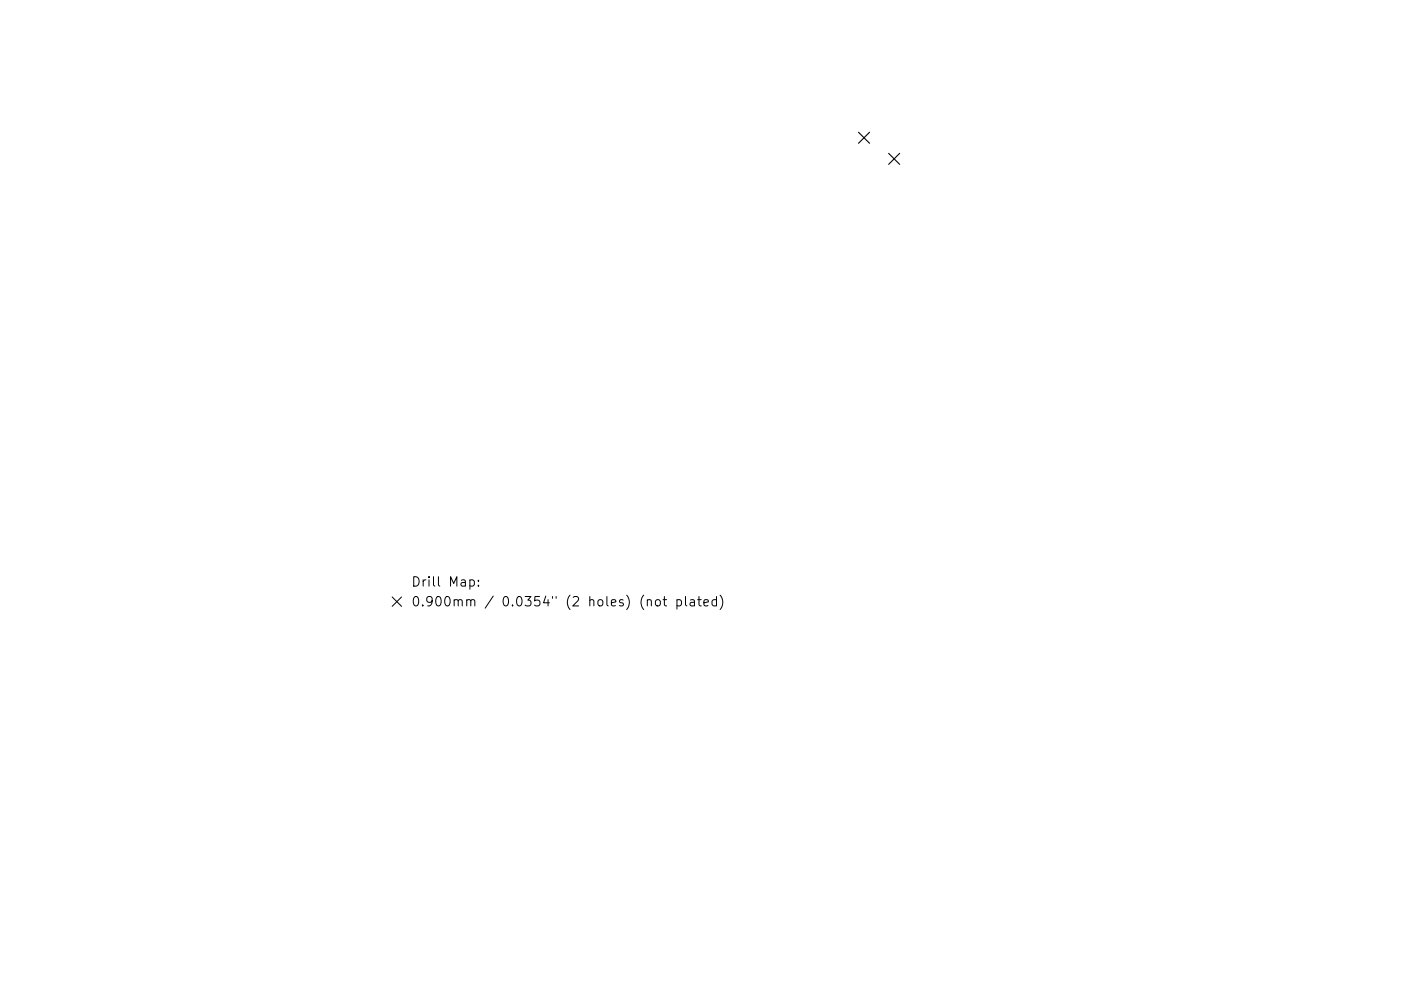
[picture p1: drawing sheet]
<svg xmlns="http://www.w3.org/2000/svg" width="297mm" height="210mm" viewBox="0 0 297 210" stroke-linecap="round" stroke-linejoin="round" font-family="sans-serif">
<defs><g id="words">
<g font-size="2.8">
<text x="87.1" y="124.5">Drill Map:</text>
<text x="87.1" y="128.7">0.900mm / 0.0354&quot; (2 holes) (not plated)</text>
</g>
</g></defs>
<path d="M182 28.1l2.4 2.3M184.4 28.1l-2.4 2.3M188.4 32.5l2.3 2.4M190.7 32.5l-2.3 2.4" fill="none" stroke="#000" stroke-width=".23"/>
<g fill="none" stroke="#000" stroke-width=".21">
<path d="M83.1 126.7l2 2M85.1 126.7l-2 2M99.6 123.1l.6-.1 .4 .4v.6l-.2 .3h-.8M101.4 124.2v.2M101.4 123.1v.2M137.2 127.4l.3-.2 .5 .1 .1 1.3M139.1 127.4l.2-.2a.54 .54 0 0 1 .7 .4l-.1 .8a.54 .54 0 0 1-.5 .2 .54 .54 0 0 1-.4-.4zM140.6 127.2h.7M140.9 126.6v1.7l.1 .2 .3 .1M143.5 127.3l.6-.1 .4 .4v.6l-.2 .3h-.8M143.5 127.2v2M145.3 126.6v1.7l.3 .3"/>
<path d="M146.4 127.3h.7l.1 1.3M147.2 127.7l-.6 .1a.39 .39 0 0 0-.3 .4 .39 .39 0 0 0 .3 .4l.6-.1M147.9 127.2h.8M148.2 126.6v1.7l.1 .2 .4 .1M149.2 127.9l1-.2-.1-.4-.6-.1-.3 .3 .1 1h.8M151.9 127.3l-.6-.1-.3 .4v.6l.1 .3h.8M151.9 126.6v2M152.7 126.3a2.29 2.29 0 0 1 0 3"/>
</g>
<use href="#words"/>
</svg>
